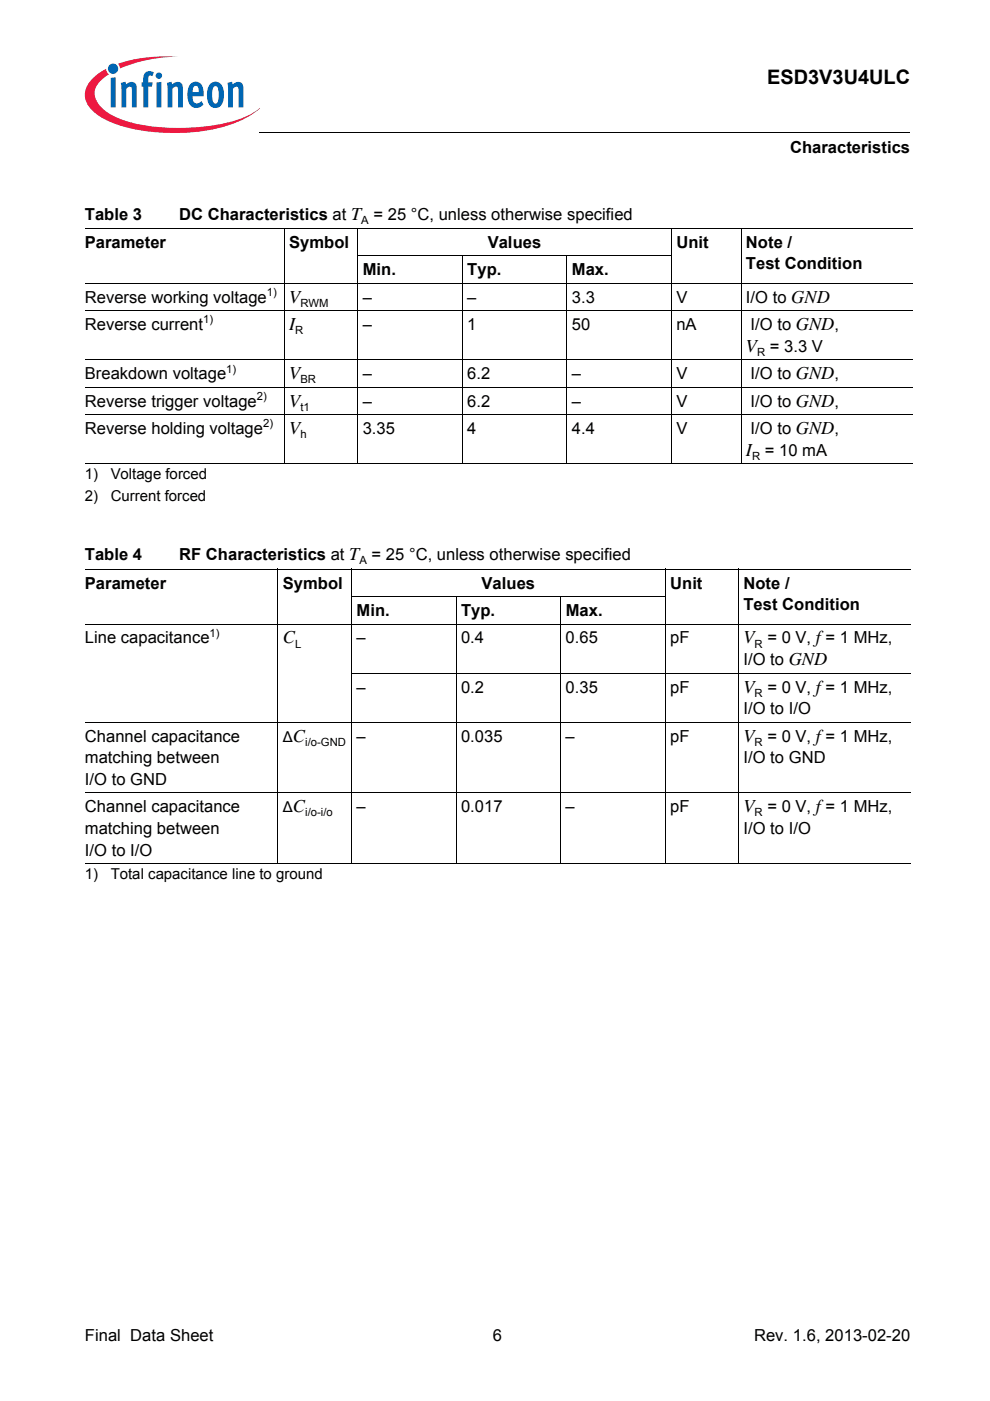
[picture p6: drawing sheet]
<svg xmlns="http://www.w3.org/2000/svg" width="210mm" height="297mm" viewBox="0 0 210 297" stroke-linecap="round" stroke-linejoin="round" font-family="sans-serif">
<defs><g id="words">
<text font-size="4.2" x="162.7" y="17.8">ESD3V3U4ULC</text>
<g font-size="3.9">
<text x="61.3" y="64.2">V</text>
<text x="61.3" y="70">I</text>
<text x="158.2" y="74.6">V = 3.3 V</text>
<text x="61.3" y="80.4">V</text>
<text x="61.3" y="86.2">V</text>
<text x="61.3" y="92.1">V</text>
<text x="158.2" y="96.6">I</text>
<text x="60" y="136.4">C</text>
<text x="157.6" y="136.4">V = 0 V, f= 1 MHz,</text>
<text x="157.6" y="146.8">V = 0 V, f= 1 MHz,</text>
<text x="62.1" y="157.2">C</text>
<text x="157.6" y="157.2">V = 0 V, f= 1 MHz,</text>
<text x="62.1" y="172.2">C</text>
<text x="157.6" y="172.2">V = 0 V, f= 1 MHz,</text>
</g>
<g font-size="3.5">
<text x="167.5" y="32.5">Characteristics</text>
<text x="18" y="46.5">Table 3</text>
<text x="38" y="46.5">DC Characteristics at T = 25 °C, unless otherwise specified</text>
<text x="18" y="52.5">Parameter</text>
<text x="61.3" y="52.5">Symbol</text>
<text x="103.4" y="52.5">Values</text>
<text x="143.4" y="52.5">Unit</text>
<text x="158.1" y="52.5">Note /</text>
<text x="76.9" y="58.4">Min.</text>
<text x="99.1" y="58.4">Typ.</text>
<text x="121.2" y="58.4">Max.</text>
<text x="158.2" y="57.1">Test Condition</text>
<text x="18" y="64.2">Reverse working voltage</text>
<text x="76.9" y="64.2">–</text>
<text x="99.1" y="64.2">–</text>
<text x="121.2" y="64.2">3.3</text>
<text x="143.4" y="64.2">V</text>
<text x="158.2" y="64.2">I/O to GND</text>
<text x="18" y="70">Reverse current</text>
<text x="76.9" y="70">–</text>
<text x="99.1" y="70">1</text>
<text x="121.2" y="70">50</text>
<text x="143.4" y="70">nA</text>
<text x="159.1" y="70">I/O to GND,</text>
<text x="18" y="80.4">Breakdown voltage</text>
<text x="76.9" y="80.4">–</text>
<text x="99.1" y="80.4">6.2</text>
<text x="121.2" y="80.4">–</text>
<text x="143.4" y="80.4">V</text>
<text x="159.2" y="80.4">I/O to GND,</text>
<text x="18" y="86.2">Reverse trigger voltage</text>
<text x="76.9" y="86.2">–</text>
<text x="99.1" y="86.2">6.2</text>
<text x="121.2" y="86.2">–</text>
<text x="143.4" y="86.2">V</text>
<text x="159.2" y="86.2">I/O to GND,</text>
<text x="18" y="92.1">Reverse holding voltage</text>
<text x="76.9" y="92.1">3.35</text>
<text x="99.1" y="92.1">4</text>
<text x="121.2" y="92.1">4.4</text>
<text x="143.4" y="92.1">V</text>
<text x="159.2" y="92.1">I/O to GND,</text>
<text x="162.2" y="96.6">= 10 mA</text>
<text x="18" y="118.8">Table 4</text>
<text x="38" y="118.8">RF Characteristics at T = 25 °C, unless otherwise specified</text>
<text x="18" y="124.8">Parameter</text>
<text x="60" y="124.8">Symbol</text>
<text x="102.1" y="124.8">Values</text>
<text x="142.1" y="124.8">Unit</text>
<text x="157.6" y="124.8">Note /</text>
<text x="75.6" y="130.6">Min.</text>
<text x="97.8" y="130.6">Typ.</text>
<text x="119.9" y="130.6">Max.</text>
<text x="157.6" y="129.4">Test Condition</text>
<text x="18" y="136.4">Line capacitance</text>
<text x="75.6" y="136.4">–</text>
<text x="97.7" y="136.4">0.4</text>
<text x="119.9" y="136.4">0.65</text>
<text x="142.1" y="136.4">pF</text>
<text x="157.6" y="141">I/O to GND</text>
<text x="75.6" y="146.8">–</text>
<text x="97.7" y="146.8">0.2</text>
<text x="119.9" y="146.8">0.35</text>
<text x="142.1" y="146.8">pF</text>
<text x="157.6" y="151.4">I/O to I/O</text>
<text x="18" y="157.2">Channel capacitance</text>
<text x="18" y="161.8">matching between</text>
<text x="75.6" y="157.2">–</text>
<text x="97.7" y="157.2">0.035</text>
<text x="119.9" y="157.2">–</text>
<text x="142.1" y="157.2">pF</text>
<text x="157.6" y="161.8">I/O to GND</text>
<text x="18" y="166.4">I/O to GND</text>
<text x="18" y="172.2">Channel capacitance</text>
<text x="75.6" y="172.2">–</text>
<text x="97.7" y="172.2">0.017</text>
<text x="119.9" y="172.2">–</text>
<text x="142.1" y="172.2">pF</text>
<text x="18" y="176.8">matching between</text>
<text x="157.6" y="176.8">I/O to I/O</text>
<text x="18" y="181.4">I/O to I/O</text>
<text x="18" y="284.4">Final Data Sheet</text>
<text x="104.5" y="284.4">6</text>
<text x="159.9" y="284.4">Rev. 1.6, 2013-02-20</text>
</g>
<g font-size="3.2">
<text x="18" y="101.6">1)</text>
<text x="23.5" y="101.6">Voltage forced</text>
<text x="18" y="106.2">2)</text>
<text x="23.5" y="106.2">Current forced</text>
<text x="60" y="157.2">∆</text>
<text x="60" y="172.2">∆</text>
<text x="18" y="186.4">1)</text>
<text x="23.5" y="186.4">Total capacitance line to ground</text>
</g>
<g font-size="2.4">
<text x="76.6" y="47.4">A</text>
<text x="56.6" y="62.8">1)</text>
<text x="63.7" y="65.1">RWM</text>
<text x="43.1" y="68.6">1)</text>
<text x="62.6" y="70.9">R</text>
<text x="160.5" y="75.5">R</text>
<text x="48" y="79">1)</text>
<text x="63.7" y="81.3">BR</text>
<text x="54.4" y="84.8">2)</text>
<text x="63.7" y="87.1">t1</text>
<text x="55.8" y="90.6">2)</text>
<text x="63.7" y="92.9">h</text>
<text x="159.4" y="97.5">R</text>
<text x="76.2" y="119.7">A</text>
<text x="44.4" y="135">1)</text>
<text x="62.6" y="137.3">L</text>
<text x="160" y="137.3">R</text>
<text x="160" y="147.7">R</text>
<text x="64.7" y="158.1">i/o-GND</text>
<text x="160" y="158.1">R</text>
<text x="64.7" y="173.1">i/o-i/o</text>
<text x="160" y="173.1">R</text>
</g>
</g></defs>
<circle cx="24" cy="14.6" r="1.09" fill="#0066b3"/>
<g fill="#ed1941">
<path d="M25 13.5l.8-.2a32.7 32.7 0 0 1 12-1.3 32.2 32.2 0 0 0-11.7 2.2l-.7 .3z"/>
<path d="M19.4 16.9a11.2 11.2 0 0 1 3.1-2.3l.2 .7 .4 .5a5 5 0 0 0-3 4.2 6 6 0 0 0 3.4 4.3 31.7 31.7 0 0 0 16 2.8 31.9 31.9 0 0 0 14-3.1l1.6-1.1a18.8 18.8 0 0 1-9.4 4.4 42.6 42.6 0 0 1-20.9-.9 11.1 11.1 0 0 1-6.5-4.7 4.3 4.3 0 0 1 1.1-4.8z"/>
</g>
<g fill="#0066b3">
<path d="M23.5 16.5l1-.1v6.4h-1z"/>
<path d="M25.6 17.6l1-.3 .1 .7a1.22 1.22 0 0 1 1.5-.6 1.22 1.22 0 0 1 .8 1.3v4.1h-1l-.1-4.2a.42 .42 0 0 0-.6-.2l-.5 .4v4h-1.1z"/>
<path d="M30.9 15.3l.8-.2 .7 .1 .2 .2-.3 .8-.1-.1a.47 .47 0 0 0-.7 .2l-.1 1.2h1l-.2 .9h-.8v4.4h-1v-4.4h-.4v-.9h.4v-.7a1.77 1.77 0 0 1 .5-1.5z"/>
<path d="M35.4 17.6l1-.3 .1 .7a1.22 1.22 0 0 1 1.4-.6 1.22 1.22 0 0 1 .9 1.3v4.1h-1.1v-4.2a.42 .42 0 0 0-.6-.2l-.5 .4v4h-1.1z"/>
<path d="M48.2 17.6l1-.3 .1 .7a1.22 1.22 0 0 1 1.5-.6 1.22 1.22 0 0 1 .8 1.3v4.1h-1l-.1-4.2a.42 .42 0 0 0-.6-.2l-.5 .4v4h-1z"/>
<path d="M33 16a.7 .7 0 0 1 1.4 0 .7 .7 0 0 1-1.4 0zM33.2 17.5l1-.1v5.4h-1z"/>
<path d="M40.5 17.7a1.6 1.6 0 0 1 1.7-.2 1.6 1.6 0 0 1 .9 1.5l.1 1.4h-2.4a1.09 1.09 0 0 0 .3 1.2 1.09 1.09 0 0 0 1.1 .2l.5-.4 .4 .8a1.88 1.88 0 0 1-2.2 .6 1.88 1.88 0 0 1-1.1-2v-1.7l.2-.8zM41.1 18.4l-.3 1.2h1.3v-.8a.58 .58 0 0 0-.4-.6 .58 .58 0 0 0-.6 .2z"/>
<path d="M44.7 17.6a1.77 1.77 0 0 1 1.9 0 1.77 1.77 0 0 1 .9 1.8v1.3a1.96 1.96 0 0 1-2.4 2.1 2.94 2.94 0 0 1-1.2-3.3 2.79 2.79 0 0 1 .8-1.9zM45.3 18.4a4.3 4.3 0 0 0 0 3.4l.4 .2a1.54 1.54 0 0 0 .7-1.9v-.4a1.19 1.19 0 0 0-.7-1.4z"/>
</g>
<path d="M55 28v.1z" fill="#000"/>
<path d="M55 28h137.9" fill="none" stroke="#000" stroke-width=".21"/>
<path d="M18 29h46v5h-46z" fill="#fff"/>
<g fill="none" stroke="#000" stroke-width=".21">
<path d="M18 48.4h175.5M60.3 48.4v50M75.8 54.3h66.6M75.9 48.4v50M98 54.2v44.2M120.2 54.2v44.2M142.4 48.4v50M157.1 48.4v50M18 60.1h175.5M18 65.9h175.5M18 76.3h175.5M18 82.1h175.5"/>
<path d="M18 87.9h175.5M18 98.4h175.5M18 120.7h175M18 132.3h175M58.9 120.6v62.6M74.5 126.5h66.6M74.5 120.6v62.6M96.7 126.4v56.8M118.9 126.4v56.8M141.1 120.6v62.6M156.6 120.6v62.6M18 153.1h175"/>
<path d="M74.5 142.7h118.5M18 168.1h175M18 183.1h175"/>
</g>
<use href="#words"/>
</svg>
